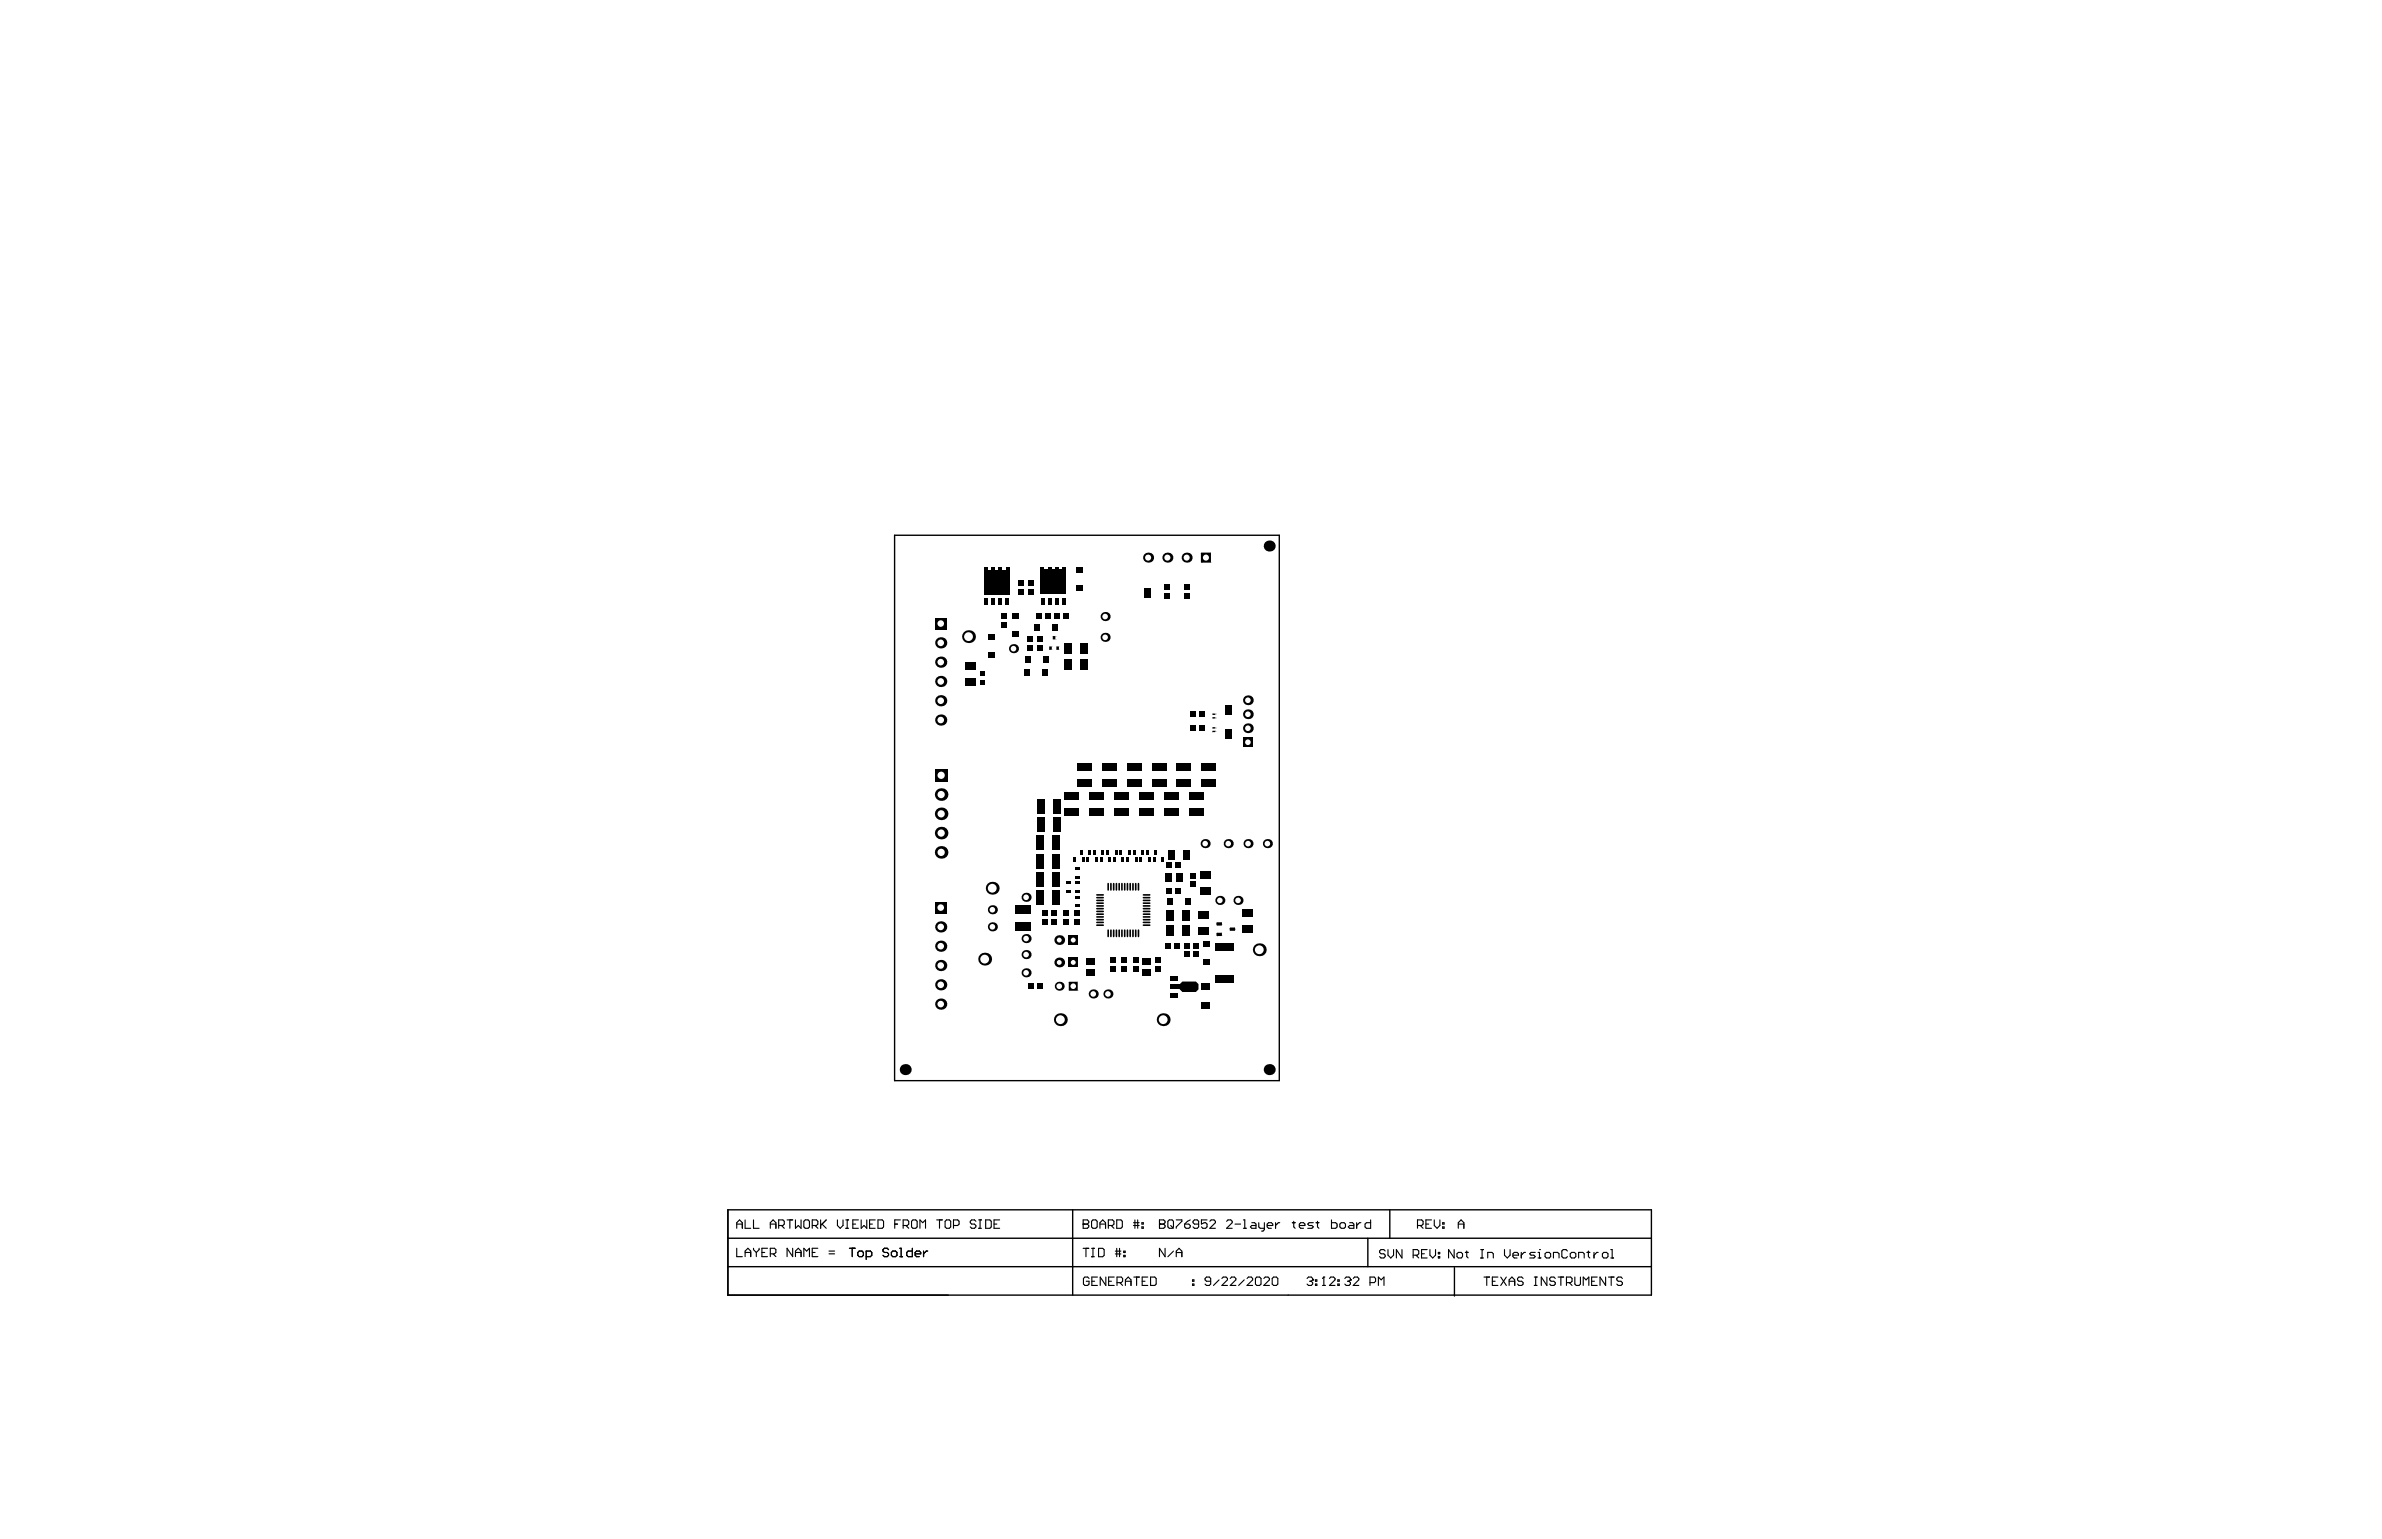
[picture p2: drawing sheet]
<svg xmlns="http://www.w3.org/2000/svg" width="432mm" height="279mm" viewBox="0 0 432 279" stroke-linecap="round" stroke-linejoin="round" font-family="sans-serif">
<path d="M162.2 97.1h69.7v98.8h-69.7zM131.9 219.4v15.4h167.5v-15.4h-167.4v15.4M194.5 219.4v15.4M251.9 219.4v5.1M131.9 229.7h167.4M131.9 224.5h167.5M248 224.5v5.2M263.7 229.8v5.2" fill="none" stroke="#000" stroke-width=".25"/>
<g fill="none" stroke="#000" stroke-width=".2">
<path d="M133.6 222h1M133.6 222.7v-1l.5-.5 .5 .5v1M133.6 226.3v1.6h1M135.1 227.1h1M135.1 221.2v1.5h1M135.1 227.9v-1.1l.5-.5 .5 .5v1.1M136.6 221.2v1.5h1M136.6 226.3v.3l.5 .5M137.1 227.1v.8M137.6 226.3v.3l-.5 .5M138.1 227.1h.5M139.1 226.3h-1v1.6h1"/>
<path d="M139.6 222h1M139.6 227.3h.8l.2-.2v-.5l-.2-.3h-.8v1.6M139.6 222.7v-1l.5-.5 .5 .5v1M140.1 227.3l.5 .6M141.2 222.2h.7l.3-.2v-.6l-.3-.2h-.7v1.5M141.7 222.2l.5 .5M142.7 221.2h1M143.2 221.2v1.5M143.7 226.3v1.6l-1-1.6v1.6M144.2 227.1h1M144.2 221.2v1.5l.5-.5 .5 .5v-1.5M144.2 227.9v-1.1l.5-.5 .5 .5v1.1"/>
<path d="M145.7 221.4l.3-.2h.5l.2 .2v1.1l-.2 .2h-.5l-.3-.2zM145.7 227.9v-1.6l.5 .5 .5-.5v1.6M147.2 227.1h.5M147.2 222.2h.8l.3-.2v-.6l-.3-.2h-.8v1.5M147.7 222.2l.6 .5M148.3 226.3h-1.1v1.6h1.1M148.8 221.2v1.5M149 222l.8 .7M149.8 221.2l-1 1M150.3 227.3h1M150.3 226.8h1M151.8 221.2v1l.5 .5 .5-.5v-1"/>
<path d="M153.3 222.7h.5M153.3 221.2h.5M153.6 221.2v1.5M154 226.3h1M154.5 226.3v1.6M154.6 222h.5M155.5 227.1l.3-.3h.5l.2 .3v.5l-.2 .3h-.5l-.3-.3zM155.6 221.2h-1v1.5h1M156.1 221.2v1.5l.5-.5 .5 .5v-1.5M157 227.9h.8l.2-.3v-.5l-.2-.3h-.8v1.6M157.6 222h.5M158.6 221.2h-1v1.5h1"/>
<path d="M159.2 221.2h.7l.3 .2v1.1l-.3 .2h-.7zM161.1 226.6l-.3-.3h-.5l-.2 .3v.2l.2 .3h.5l.3 .2v.3l-.3 .3h-.5l-.2-.3M161.6 227.1l.2-.3h.5l.3 .3v.5l-.3 .3h-.5l-.2-.3zM162.2 222h.5M163.1 227.9h.5M163.1 226.3h.3v1.6M163.2 221.2h-1v1.5M163.7 222.2h.8l.2-.2v-.6l-.2-.2h-.8v1.5M164.2 222.2l.5 .5M165.2 221.4l.3-.2h.5l.3 .2v1.1l-.3 .2h-.5l-.3-.2zM165.4 226.3v1.6h-.8l-.2-.3v-.5l.2-.3h.8M165.9 227.3h1v-.2l-.2-.3h-.6l-.2 .3v.5l.2 .3h.6"/>
<path d="M166.8 222.7v-1.5l.5 .5 .5-.5v1.5M167.4 226.8v1.1M168.2 226.8h-.3l-.5 .5M169.8 221.2h1M170.3 221.2v1.5M171.3 221.4l.3-.2h.5l.2 .2v1.1l-.2 .2h-.5l-.3-.2zM172.8 222.2h.8l.3-.2v-.6l-.3-.2h-.8v1.5M176.9 221.4l-.3-.2h-.5l-.2 .2v.3l.2 .3h.5l.3 .2v.3l-.3 .2h-.5l-.2-.2M177.4 222.7h.5M177.4 221.2h.5M177.7 221.2v1.5M178.7 221.2h.7l.3 .2v1.1l-.3 .2h-.7z"/>
<path d="M180.2 222h.5M181.2 221.2h-1v1.5h1M196.4 222h.1M196.4 222h.7M196.4 221.2h.7l.3 .2v.3l-.3 .3 .3 .2v.3l-.3 .2h-.7zM196.4 226.3h1M196.9 226.3v1.6M197.4 231.8l-.2-.2h-.5l-.3 .2v1l.3 .3h.5l.2-.3v-.5h-.5M197.9 221.4l.2-.2h.5l.3 .2v1.1l-.3 .2h-.5l-.2-.2zM197.9 227.9h.5M197.9 226.3h.5M197.9 232.3h.5"/>
<path d="M198.1 226.3v1.6M198.9 231.6h-1v1.5h1M199.1 226.3h.8l.3 .3v1l-.3 .3h-.8zM199.4 222h1M199.4 222.7v-1l.5-.5 .5 .5v1M200.5 231.6v1.5l-1.1-1.5v1.5M200.9 222.2h.8l.2-.2v-.6l-.2-.2h-.8v1.5M201 232.3h.5M201.4 222.2l.5 .5M202 231.6h-1v1.5h1M202.2 227.4h1M202.2 226.9h1"/>
<path d="M202.4 221.2h.8l.3 .2v1.1l-.3 .2h-.8zM202.4 226.3v1.6M202.5 232.6h.7l.3-.3v-.5l-.3-.2h-.7v1.5M202.9 226.3v1.6M203 232.6l.5 .5M203.7 226.9h.3v.2h-.3zM203.7 227.6h.3v.3h-.3zM204 232.3h1M204 233.1v-1l.5-.5 .5 .5v1M205.5 222.2h1M205.5 221.7h1M205.5 231.6h1"/>
<path d="M205.7 221.2v1.5M206 231.6v1.5M206.2 221.2v1.5M207 221.7h.3v.3h-.3zM207 222.5h.3v.2h-.3zM207.1 232.3h.5M208.1 231.6h-1v1.5h1M208.6 231.6h.7l.3 .2v1l-.3 .3h-.7zM210.2 222h.1M210.2 222h.7M210.2 221.2h.7l.3 .2v.3l-.3 .3 .3 .2v.3l-.3 .2h-.7zM211.2 226.3v1.6l-1-1.6v1.6"/>
<path d="M211.7 221.4l.3-.2h.5l.2 .2v1.1l-.2 .2h-.5l-.3-.2zM212.2 222.2l.5 .5M212.7 226.9l-1 1M213.2 227.1h1M213.2 221.2h1v.2l-1 1.1v.2M213.2 227.9v-1l.5-.6 .5 .6v1M214.7 222h.8l.3 .2v.3l-.3 .2h-.5l-.3-.2zM215.8 221.2l-.5 .2-.6 .6M216.2 232.8h.2v.3h-.2zM216.2 232.1h.2v.2h-.2zM217.3 222h-.8l-.2-.3v-.3l.2-.2h.5l.3 .2v1.1l-.3 .2h-.5l-.2-.2M218.8 221.2h-1v.8l.5-.3h.3l.2 .3v.5l-.2 .2h-.6l-.2-.2"/>
<path d="M219.3 221.4l.3-.2h.5l.2 .2v.3l-1 1h1M219.5 232.3h-.8l-.2-.2v-.3l.2-.2h.5l.3 .2v1l-.3 .3h-.5l-.2-.3M221 232.1l-1 1M221.5 231.8l.2-.2h.6l.2 .2v.3l-1 1h1M222.4 221.4l.2-.2h.5l.3 .2v.3l-1 1h1M223 231.8l.3-.2h.5l.2 .2v.3l-1 1h1M223.9 222h1M225.4 222.7h.5M225.4 221.2h.2v1.5M225.6 232.1l-1.1 1M226.1 231.8l.2-.2h.5l.3 .2v.3l-1 1h1M226.9 221.7h.5l.3 .3v.7h-.8l-.2-.2 .2-.3h.8"/>
<path d="M227.6 231.8l.2-.2h.5l.3 .2v1l-.3 .3h-.5l-.2-.3zM228.2 221.7v.8l.2 .2h.8M229.1 231.8l.3-.2h.5l.2 .2v.3l-1 1h1M229.2 221.7v1.3l-.3 .2h-.2M229.7 222.2h1v-.2l-.2-.3h-.5l-.3 .3v.5l.3 .2h.5M230.6 231.8l.3-.2h.5l.2 .2v1l-.2 .3h-.5l-.3-.3zM231.2 221.7v1M232 221.7h-.3l-.5 .5M234.3 221.7h.5M234.5 221.4v1.1l.3 .2M235.5 222.2h1.1v-.2l-.3-.3h-.5l-.3 .3v.5l.3 .2h.5M236.9 231.8l.3-.2h.5l.3 .2v.3"/>
<path d="M237.4 232.3h.3M237.7 232.3l.3 .3v.2l-.3 .3h-.5l-.3-.3M238 232.1h.1M238 232.1l-.3 .2M238.1 221.7h-.8l-.2 .3 .2 .2h.5l.3 .3-.3 .2h-.7M238.5 232.8h.2v.3h-.2zM238.5 232.1h.2v.2h-.2zM238.6 221.7h.5M238.8 221.4v1.1l.3 .2M239.7 233.1h.5M240 231.6h.1M240 231.6v1.5"/>
<path d="M240 231.6l-.3 .2M241 231.8l.2-.2h.6l.2 .2v.3l-1 1h1M241.4 221.2v1.5h.7l.3-.2v-.5l-.3-.3h-.7M242.5 232.8h.3v.3h-.3zM242.5 232.1h.3v.2h-.3zM242.9 222l.2-.3h.5l.3 .3v.5l-.3 .2h-.5l-.2-.2zM243.8 231.8l.2-.2h.5l.3 .2v.3M244.3 232.3h.2M244.5 232.3l.3 .3v.2l-.3 .3h-.5l-.2-.3M244.7 221.7h.5l.2 .3v.7h-.7l-.3-.2 .3-.3h.7M244.8 232.1h.1M244.8 232.1l-.3 .2"/>
<path d="M245.3 231.8l.3-.2h.5l.2 .2v.3l-1 1h1M245.9 221.7v1M246.7 221.7h-.3l-.5 .5M248.3 232.6h.8l.3-.3v-.5l-.3-.2h-.8v1.5M248.5 221.2v1.5h-.8l-.2-.2v-.5l.2-.3h.8M249.9 233.1v-1.5l.5 .5 .5-.5v1.5M251.1 226.8l-.3-.2h-.5l-.2 .2v.3l.2 .2h.5l.3 .3v.2l-.3 .3h-.5l-.2-.3M251.6 226.6v1l.5 .5 .5-.5v-1M254.1 226.6v1.5l-1-1.5v1.5M256.2 227.6h.7l.3-.3v-.5l-.3-.2h-.7v1.5M256.7 227.6l.5 .5M257 222.2h.7l.3-.2v-.6l-.3-.2h-.7v1.5"/>
<path d="M257.5 222.2l.5 .5M257.7 227.3h.5M258.5 222h.5M258.7 226.6h-1v1.5h1M259.2 226.6v1l.5 .5 .5-.5v-1M259.5 221.2h-1v1.5h1M260 221.2v1l.5 .5 .5-.5v-1M260.7 227.8h.3v.3h-.3zM260.7 227.1h.3v.2h-.3zM261.5 221.7h.3v.3h-.3zM261.5 222.5h.3v.2h-.3zM263.6 226.6v1.5l-1-1.5v1.5"/>
<path d="M264.1 227.3l.3-.2h.5l.2 .2v.5l-.2 .3h-.5l-.3-.3zM264.4 222.7v-1l.5-.5 .5 .5v1M264.4 222h1M265.6 227.1h.5M265.9 226.8v1l.2 .3M268.4 228.1h.5M268.4 226.6h.5M268.7 226.6v1.5M269 231.6h1M269.5 231.6v1.5M269.7 228.1v-1h.7l.3 .2v.8M270.5 232.3h.5"/>
<path d="M271.5 231.6h-1v1.5h1M272 231.6l1.1 1.5M272.7 226.6v1l.5 .5 .5-.5v-1M273.1 231.6l-1.1 1.5M273.6 232.3h1M273.6 233.1v-1l.5-.5 .5 .5v1M274.3 227.6h1v-.3l-.3-.2h-.5l-.2 .2v.5l.2 .3h.5M275.8 227.1v1M276.1 231.8l-.2-.2h-.6l-.2 .2v.3l.2 .2h.6l.2 .3v.2l-.2 .3h-.6l-.2-.3M276.5 227.1h-.2l-.5 .5M278.1 231.6h.5M278.1 233.1h.5"/>
<path d="M278.3 227.1h-.8l-.2 .2 .2 .3h.6l.2 .2-.2 .3h-.8M278.4 231.6v1.5M278.8 228.1h.5M278.8 227.1h.3v1M279.1 226.6h.1M280.3 227.1h.5l.3 .2v.5l-.3 .3h-.5l-.2-.3v-.5zM280.4 231.6v1.5l-1-1.5v1.5M281.6 228.1v-1h.8l.2 .2v.8M281.9 231.8l-.2-.2h-.5l-.3 .2v.3l.3 .2h.5l.2 .3v.2l-.2 .3h-.5l-.3-.3M282.4 231.6h1.1M282.9 231.6v1.5M284 232.6h.7l.3-.3v-.5l-.3-.2h-.7v1.5"/>
<path d="M284.1 226.8l-.2-.2h-.5l-.3 .2v1l.3 .3h.5l.2-.3M284.5 232.6l.5 .5M284.9 227.1h.5l.3 .2v.5l-.3 .3h-.5l-.3-.3v-.5zM285.5 231.6v1.2l.2 .3h.5l.3-.3v-1.2M286.2 228.1v-1h.7l.3 .2v.8M287 233.1v-1.5l.5 .5 .5-.5v1.5M287.7 227.1h.5M287.9 226.8v1l.3 .3M288.5 232.3h.5M289 227.1v1M289.5 231.6h-1v1.5h1M289.7 227.1h-.2l-.5 .5"/>
<path d="M290.5 227.3l.2-.2h.5l.3 .2v.5l-.3 .3h-.5l-.2-.3zM291.1 231.6v1.5l-1.1-1.5v1.5M291.6 231.6h1M292 228.1h.5M292 226.6h.2v1.5M292.1 231.6v1.5M294.1 231.8l-.3-.2h-.5l-.2 .2v.3l.2 .2h.5l.3 .3v.2l-.3 .3h-.5l-.2-.3"/>
</g>
<g fill="#000">
<path d="M207.3 106.6h1.3v1.7h-1.3zM222 132.2h1.3v1.7h-1.3zM222 127.9h1.3v1.7h-1.3z"/>
<circle cx="183.7" cy="117.6" r=".82"/>
</g>
<circle cx="183.7" cy="117.6" r=".51" fill="#fff"/>
<circle cx="226.2" cy="153" r=".82" fill="#000"/>
<circle cx="226.2" cy="153" r=".51" fill="#fff"/>
<path d="M225.3 133.7h1.8v1.8h-1.8z" fill-rule="evenodd" fill="#000"/>
<circle cx="226.2" cy="134.6" r=".51" fill="#fff"/>
<circle cx="226.2" cy="132" r=".89" fill="#000"/>
<circle cx="226.2" cy="132" r=".51" fill="#fff"/>
<circle cx="226.2" cy="127" r=".89" fill="#000"/>
<circle cx="226.2" cy="127" r=".51" fill="#fff"/>
<circle cx="226.2" cy="129.5" r=".89" fill="#000"/>
<circle cx="226.2" cy="129.5" r=".51" fill="#fff"/>
<circle cx="186" cy="173.1" r=".82" fill="#000"/>
<circle cx="186" cy="173.1" r=".51" fill="#fff"/>
<circle cx="186" cy="162.7" r=".82" fill="#000"/>
<circle cx="186" cy="162.7" r=".51" fill="#fff"/>
<circle cx="175.6" cy="115.4" r="1.17" fill="#000"/>
<circle cx="175.6" cy="115.4" r=".8" fill="#fff"/>
<circle cx="186" cy="176.4" r=".82" fill="#000"/>
<circle cx="186" cy="176.4" r=".51" fill="#fff"/>
<circle cx="192.2" cy="184.9" r="1.17" fill="#000"/>
<circle cx="192.2" cy="184.9" r=".8" fill="#fff"/>
<path d="M193.7 173.6h1.7v1.8h-1.7z" fill-rule="evenodd" fill="#000"/>
<circle cx="194.6" cy="174.5" r=".44" fill="#fff"/>
<circle cx="192" cy="174.5" r=".89" fill="#000"/>
<circle cx="192" cy="174.5" r=".44" fill="#fff"/>
<circle cx="198.2" cy="180.2" r=".82" fill="#000"/>
<circle cx="198.2" cy="180.2" r=".51" fill="#fff"/>
<circle cx="200.8" cy="180.2" r=".82" fill="#000"/>
<circle cx="200.8" cy="180.2" r=".51" fill="#fff"/>
<circle cx="200.3" cy="115.6" r=".82" fill="#000"/>
<circle cx="200.3" cy="115.6" r=".51" fill="#fff"/>
<circle cx="200.3" cy="111.8" r=".82" fill="#000"/>
<circle cx="200.3" cy="111.8" r=".51" fill="#fff"/>
<circle cx="208.1" cy="101.1" r=".91" fill="#000"/>
<circle cx="208.1" cy="101.1" r=".55" fill="#fff"/>
<circle cx="218.5" cy="153" r=".82" fill="#000"/>
<circle cx="218.5" cy="153" r=".51" fill="#fff"/>
<circle cx="215.1" cy="101.1" r=".91" fill="#000"/>
<circle cx="215.1" cy="101.1" r=".55" fill="#fff"/>
<path d="M217.7 100.3l.1-.1h1.6l.1 .1v1.6l-.1 .1h-1.6l-.1-.1z" fill-rule="evenodd" fill="#000"/>
<g fill="#000">
<path d="M217.8 101.9v.1zM217.7 101.9l.1 .1z"/>
<path d="M217.7 100.3h.1zM217.7 100.2l.1 .1z"/>
<path d="M219.4 101.9h.1zM219.4 101.9h.1l-.1 .1z"/>
<path d="M219.4 100.2v.1zM219.4 100.2l.1 .1z"/>
</g>
<circle cx="218.6" cy="101.1" r=".55" fill="#fff"/>
<circle cx="222.6" cy="153" r=".82" fill="#000"/>
<circle cx="222.6" cy="153" r=".51" fill="#fff"/>
<circle cx="229.7" cy="153" r=".82" fill="#000"/>
<circle cx="229.7" cy="153" r=".51" fill="#fff"/>
<circle cx="186" cy="170.2" r=".82" fill="#000"/>
<circle cx="186" cy="170.2" r=".51" fill="#fff"/>
<circle cx="192" cy="178.8" r=".81" fill="#000"/>
<circle cx="192" cy="178.8" r=".51" fill="#fff"/>
<path d="M193.7 178.1l.2-.1h1.3l.2 .1v1.4l-.2 .1h-1.3l-.2-.1z" fill-rule="evenodd" fill="#000"/>
<g fill="#000">
<path d="M193.9 179.5v.1zM193.7 179.5l.2 .1z"/>
<path d="M193.7 178.1h.2zM193.8 178l.1 .1z"/>
<path d="M195.2 179.5h.2zM195.2 179.5h.2l-.2 .1z"/>
<path d="M195.2 178v.1zM195.2 178l.2 .1z"/>
</g>
<circle cx="194.6" cy="178.8" r=".51" fill="#fff"/>
<path d="M193.7 169.6h1.7v1.7h-1.7z" fill-rule="evenodd" fill="#000"/>
<circle cx="194.6" cy="170.5" r=".44" fill="#fff"/>
<circle cx="192" cy="170.5" r=".89" fill="#000"/>
<circle cx="192" cy="170.5" r=".44" fill="#fff"/>
<circle cx="221.1" cy="163.3" r=".82" fill="#000"/>
<circle cx="221.1" cy="163.3" r=".51" fill="#fff"/>
<circle cx="224.4" cy="163.3" r=".82" fill="#000"/>
<circle cx="224.4" cy="163.3" r=".51" fill="#fff"/>
<circle cx="179.9" cy="165" r=".82" fill="#000"/>
<circle cx="179.9" cy="165" r=".51" fill="#fff"/>
<circle cx="170.5" cy="182.1" r="1.01" fill="#000"/>
<circle cx="170.5" cy="182.1" r=".6" fill="#fff"/>
<circle cx="170.5" cy="175.1" r="1.01" fill="#000"/>
<circle cx="170.5" cy="175.1" r=".6" fill="#fff"/>
<circle cx="178.5" cy="173.9" r="1.17" fill="#000"/>
<circle cx="178.5" cy="173.9" r=".8" fill="#fff"/>
<circle cx="170.5" cy="168.1" r="1.01" fill="#000"/>
<circle cx="170.5" cy="168.1" r=".6" fill="#fff"/>
<path d="M169.5 163.6h2v2h-2z" fill-rule="evenodd" fill="#000"/>
<circle cx="170.5" cy="164.6" r=".6" fill="#fff"/>
<circle cx="179.9" cy="168.1" r=".82" fill="#000"/>
<circle cx="179.9" cy="168.1" r=".51" fill="#fff"/>
<circle cx="179.9" cy="161.1" r="1.17" fill="#000"/>
<circle cx="179.9" cy="161.1" r=".8" fill="#fff"/>
<circle cx="170.6" cy="151.1" r="1.14" fill="#000"/>
<circle cx="170.6" cy="151.1" r=".66" fill="#fff"/>
<path d="M169.5 139.4h2.2v2.3h-2.2z" fill-rule="evenodd" fill="#000"/>
<circle cx="170.6" cy="140.6" r=".66" fill="#fff"/>
<circle cx="170.6" cy="144.1" r="1.14" fill="#000"/>
<circle cx="170.6" cy="144.1" r=".66" fill="#fff"/>
<circle cx="170.5" cy="123.6" r="1.01" fill="#000"/>
<circle cx="170.5" cy="123.6" r=".6" fill="#fff"/>
<circle cx="170.5" cy="127.1" r="1.01" fill="#000"/>
<circle cx="170.5" cy="127.1" r=".6" fill="#fff"/>
<circle cx="170.5" cy="116.6" r="1.01" fill="#000"/>
<circle cx="170.5" cy="116.6" r=".6" fill="#fff"/>
<circle cx="170.5" cy="120.1" r="1.01" fill="#000"/>
<circle cx="170.5" cy="120.1" r=".6" fill="#fff"/>
<path d="M169.5 112h2v2.1h-2z" fill-rule="evenodd" fill="#000"/>
<circle cx="170.5" cy="113.1" r=".6" fill="#fff"/>
<circle cx="210.9" cy="184.9" r="1.17" fill="#000"/>
<circle cx="210.9" cy="184.9" r=".8" fill="#fff"/>
<circle cx="211.6" cy="101.1" r=".91" fill="#000"/>
<circle cx="211.6" cy="101.1" r=".55" fill="#fff"/>
<circle cx="228.3" cy="172.2" r="1.17" fill="#000"/>
<circle cx="228.3" cy="172.2" r=".8" fill="#fff"/>
<circle cx="170.5" cy="178.6" r="1.01" fill="#000"/>
<circle cx="170.5" cy="178.6" r=".6" fill="#fff"/>
<circle cx="170.6" cy="147.6" r="1.14" fill="#000"/>
<circle cx="170.6" cy="147.6" r=".66" fill="#fff"/>
<circle cx="170.6" cy="154.5" r="1.14" fill="#000"/>
<circle cx="170.6" cy="154.5" r=".66" fill="#fff"/>
<circle cx="170.5" cy="171.6" r="1.01" fill="#000"/>
<circle cx="170.5" cy="171.6" r=".6" fill="#fff"/>
<circle cx="170.5" cy="130.6" r="1.01" fill="#000"/>
<circle cx="170.5" cy="130.6" r=".6" fill="#fff"/>
<g fill="#000">
<path d="M178.3 102.9h.7v.5h-.7z" fill-rule="evenodd"/>
<path d="M178.5 108.5h.6v1.2h-.6z" fill-rule="evenodd"/>
<path d="M179.7 102.9h.7v.5h-.7z" fill-rule="evenodd"/>
<path d="M179.7 108.5h.7v1.2h-.7z" fill-rule="evenodd"/>
<path d="M179.2 115h1.2v.9h-1.2z" fill-rule="evenodd"/>
<path d="M179.2 118.2h1.2v.9h-1.2z" fill-rule="evenodd"/>
<path d="M181 108.5h.6v1.2h-.6z" fill-rule="evenodd"/>
<path d="M181 102.9h.7v.5h-.7z" fill-rule="evenodd"/>
<path d="M181.6 112.7h.9v1h-.9z" fill-rule="evenodd"/>
<path d="M181.6 111.1h.9v1h-.9z" fill-rule="evenodd"/>
<path d="M182.3 108.5h.6v1.2h-.6z" fill-rule="evenodd"/>
<path d="M182.3 102.9h.7v.5h-.7z" fill-rule="evenodd"/>
<path d="M178.3 103.4h4.7v4.5h-4.7z" fill-rule="evenodd"/>
<path d="M183.5 114.5h1.2v.9h-1.2z" fill-rule="evenodd"/>
<path d="M183.5 111.2h1.2v.9h-1.2z" fill-rule="evenodd"/>
<path d="M184.6 105.3h1v1h-1z" fill-rule="evenodd"/>
<path d="M184.6 106.9h1v1h-1z" fill-rule="evenodd"/>
<path d="M186.2 115.3h.9v1h-.9z" fill-rule="evenodd"/>
<path d="M186.2 116.9h.9v1h-.9z" fill-rule="evenodd"/>
<path d="M186.4 105.3h1v1h-1z" fill-rule="evenodd"/>
<path d="M186.4 106.9h1v1h-1z" fill-rule="evenodd"/>
<path d="M187.6 113.2h.9v1.2h-.9z" fill-rule="evenodd"/>
<path d="M187.9 111.2h1v.9h-1z" fill-rule="evenodd"/>
<path d="M188.1 115.3h.9v1h-.9z" fill-rule="evenodd"/>
<path d="M188.1 116.9h.9v1h-.9z" fill-rule="evenodd"/>
<path d="M188.6 102.8h.7v.5h-.7z" fill-rule="evenodd"/>
<path d="M188.7 108.4h.7v1.2h-.7z" fill-rule="evenodd"/>
<path d="M189.5 111.2h1v.9h-1z" fill-rule="evenodd"/>
<path d="M189.9 102.8h.7v.5h-.7z" fill-rule="evenodd"/>
<path d="M190 108.4h.6v1.2h-.6z" fill-rule="evenodd"/>
<path d="M190.2 117.2l.5 .1-.1 .5h-.4z" fill-rule="evenodd"/>
<path d="M190.9 113.2h.9v1.2h-.9z" fill-rule="evenodd"/>
<path d="M190.8 115.4h.5v.5h-.5z" fill-rule="evenodd"/>
<path d="M191.2 108.4h.7v1.2h-.7z" fill-rule="evenodd"/>
<path d="M191.3 102.8h.7v.5h-.7z" fill-rule="evenodd"/>
<path d="M191.5 117.2l.5 .1-.1 .5h-.4z" fill-rule="evenodd"/>
<path d="M191.2 111.2h1v.9h-1z" fill-rule="evenodd"/>
<path d="M193 116.6h1.3v1.8h-1.3z" fill-rule="evenodd"/>
<path d="M192.5 108.4h.7v1.2h-.7z" fill-rule="evenodd"/>
<path d="M192.6 102.8h.7v.5h-.7z" fill-rule="evenodd"/>
<path d="M188.6 103.3h4.7v4.5h-4.7z" fill-rule="evenodd"/>
<path d="M192.8 111.2h1v.9h-1z" fill-rule="evenodd"/>
<path d="M195.9 116.6h1.3v1.8h-1.3z" fill-rule="evenodd"/>
<path d="M195.2 106.2h1.2v.9h-1.2z" fill-rule="evenodd"/>
<path d="M195.2 102.9h1.2v.9h-1.2z" fill-rule="evenodd"/>
<path d="M207.8 107.6h.3v.5h-.3z" fill-rule="evenodd"/>
<path d="M207.8 106.8h.3v.5h-.3z" fill-rule="evenodd"/>
<path d="M211.1 107.5h1v1h-1z" fill-rule="evenodd"/>
<path d="M211.1 105.9h1v1h-1z" fill-rule="evenodd"/>
<path d="M214.6 107.5h1v1h-1z" fill-rule="evenodd"/>
<path d="M214.6 105.9h1v1h-1z" fill-rule="evenodd"/>
<path d="M174.9 123.1h1.9v1.3h-1.9z" fill-rule="evenodd"/>
<path d="M174.9 120.2h1.9v1.3h-1.9z" fill-rule="evenodd"/>
<path d="M177.6 121.7h.8v.8h-.8z" fill-rule="evenodd"/>
<path d="M177.6 123.3h.8v.8h-.8z" fill-rule="evenodd"/>
<path d="M185.6 121.3h.9v1.2h-.9z" fill-rule="evenodd"/>
<path d="M185.8 118.9h.9v1.2h-.9z" fill-rule="evenodd"/>
<path d="M188.9 121.3h.9v1.2h-.9z" fill-rule="evenodd"/>
<path d="M189.1 118.9h.9v1.2h-.9z" fill-rule="evenodd"/>
<path d="M193 119.6h1.3v1.8h-1.3z" fill-rule="evenodd"/>
<path d="M195.2 138.5h2.7v1.3h-2.7z" fill-rule="evenodd"/>
<path d="M195.9 119.6h1.3v1.8h-1.3z" fill-rule="evenodd"/>
<path d="M199.7 138.5h2.7v1.3h-2.7z" fill-rule="evenodd"/>
<path d="M204.2 138.5h2.7v1.3h-2.7z" fill-rule="evenodd"/>
<path d="M208.8 138.5h2.7v1.3h-2.7z" fill-rule="evenodd"/>
<path d="M213.3 138.5h2.7v1.3h-2.7z" fill-rule="evenodd"/>
<path d="M215.7 131.5h1v.9h-1z" fill-rule="evenodd"/>
<path d="M215.7 129h1v1h-1z" fill-rule="evenodd"/>
<path d="M217.3 131.5h1v.9h-1z" fill-rule="evenodd"/>
<path d="M217.3 129h1v1h-1z" fill-rule="evenodd"/>
<path d="M219.9 131.8h.4v.2l-.4 .1z" fill-rule="evenodd"/>
<path d="M219.9 132.5h.4v.2h-.4z" fill-rule="evenodd"/>
<path d="M219.9 130h.4v.2l-.4 .1z" fill-rule="evenodd"/>
<path d="M219.9 129.4h.4v.2h-.4z" fill-rule="evenodd"/>
<path d="M217.8 138.5h2.7v1.3h-2.7z" fill-rule="evenodd"/>
<path d="M222.5 132.4h.3v.5h-.3z" fill-rule="evenodd"/>
<path d="M222.5 133.2h.3v.5h-.3z" fill-rule="evenodd"/>
<path d="M222.5 128.1h.3v.5h-.3z" fill-rule="evenodd"/>
<path d="M222.5 128.9h.3v.5h-.3z" fill-rule="evenodd"/>
<path d="M188 151.5h1.3v2.7h-1.3z" fill-rule="evenodd"/>
<path d="M188 154.8h1.3v2.7h-1.3z" fill-rule="evenodd"/>
<path d="M188 148.2h1.3v2.7h-1.3z" fill-rule="evenodd"/>
<path d="M188 144.9h1.3v2.7h-1.3z" fill-rule="evenodd"/>
<path d="M190.9 151.5h1.3v2.7h-1.3z" fill-rule="evenodd"/>
<path d="M190.9 154.8h1.3v2.7h-1.3z" fill-rule="evenodd"/>
<path d="M190.9 148.2h1.3v2.7h-1.3z" fill-rule="evenodd"/>
<path d="M190.9 144.9h1.3v2.7h-1.3z" fill-rule="evenodd"/>
<path d="M193 143.7h2.7v1.3h-2.7z" fill-rule="evenodd"/>
<path d="M193 146.6h2.7v1.3h-2.7z" fill-rule="evenodd"/>
<path d="M194.9 158.8h.9v.5h-.9z" fill-rule="evenodd"/>
<path d="M194.9 157.3h.9v.5h-.9z" fill-rule="evenodd"/>
<path d="M194.9 159.8h.9v.5h-.9z" fill-rule="evenodd"/>
<path d="M194.6 155.4h.5v.8h-.5z" fill-rule="evenodd"/>
<path d="M195.2 141.4h2.7v1.3h-2.7z" fill-rule="evenodd"/>
<path d="M195.8 154.1h.5v.9h-.5z" fill-rule="evenodd"/>
<path d="M196.1 155.4h.5v.8h-.5z" fill-rule="evenodd"/>
<path d="M197 155.4h.5v.8h-.5z" fill-rule="evenodd"/>
<path d="M197.5 143.7h2.7v1.3h-2.7z" fill-rule="evenodd"/>
<path d="M197.5 146.6h2.7v1.3h-2.7z" fill-rule="evenodd"/>
<path d="M197.3 154.1h.5v.9h-.5z" fill-rule="evenodd"/>
<path d="M198.2 154.1h.5v.9h-.5z" fill-rule="evenodd"/>
<path d="M198.5 155.4h.5v.8h-.5z" fill-rule="evenodd"/>
<path d="M199.7 141.4h2.7v1.3h-2.7z" fill-rule="evenodd"/>
<path d="M199.4 155.4h.5v.8h-.5z" fill-rule="evenodd"/>
<path d="M199.7 154.1h.5v.9h-.5z" fill-rule="evenodd"/>
<path d="M200.6 154.1h.5v.9h-.5z" fill-rule="evenodd"/>
<path d="M200.9 155.4h.5v.8h-.5z" fill-rule="evenodd"/>
<path d="M202 143.7h2.7v1.3h-2.7z" fill-rule="evenodd"/>
<path d="M202 146.6h2.7v1.3h-2.7z" fill-rule="evenodd"/>
<path d="M201.8 155.4h.5v.8h-.5z" fill-rule="evenodd"/>
<path d="M202.1 154.1h.5v.9h-.5z" fill-rule="evenodd"/>
<path d="M203 154.1h.5v.9h-.5z" fill-rule="evenodd"/>
<path d="M203.3 155.4h.5v.8h-.5z" fill-rule="evenodd"/>
<path d="M204.2 141.4h2.7v1.3h-2.7z" fill-rule="evenodd"/>
<path d="M204.2 155.4h.5v.8h-.5z" fill-rule="evenodd"/>
<path d="M204.5 154.1h.5v.9h-.5z" fill-rule="evenodd"/>
<path d="M205.4 154.1h.5v.9h-.5z" fill-rule="evenodd"/>
<path d="M205.7 155.4h.5v.8h-.5z" fill-rule="evenodd"/>
<path d="M206.5 143.7h2.7v1.3h-2.7z" fill-rule="evenodd"/>
<path d="M206.5 146.6h2.7v1.3h-2.7z" fill-rule="evenodd"/>
<path d="M206.6 155.4h.5v.8h-.5z" fill-rule="evenodd"/>
<path d="M206.9 154.1h.5v.9h-.5z" fill-rule="evenodd"/>
<path d="M207.8 154.1h.5v.9h-.5z" fill-rule="evenodd"/>
<path d="M208.1 155.4h.5v.8h-.5z" fill-rule="evenodd"/>
<path d="M208.8 141.4h2.7v1.3h-2.7z" fill-rule="evenodd"/>
<path d="M209 155.4h.5v.8h-.5z" fill-rule="evenodd"/>
<path d="M209.3 154.1h.5v.9h-.5z" fill-rule="evenodd"/>
<path d="M210.5 155.4h.5v.8h-.5z" fill-rule="evenodd"/>
<path d="M211 143.7h2.7v1.3h-2.7z" fill-rule="evenodd"/>
<path d="M211 146.6h2.7v1.3h-2.7z" fill-rule="evenodd"/>
<path d="M211.2 158.2h1.3v1.6h-1.3z" fill-rule="evenodd"/>
<path d="M211.5 156.4h1v1h-1z" fill-rule="evenodd"/>
<path d="M211.8 154.1h1.1v1.8h-1.1z" fill-rule="evenodd"/>
<path d="M213.1 156.4h1v1h-1z" fill-rule="evenodd"/>
<path d="M213.3 158.2h1.2v1.6h-1.2z" fill-rule="evenodd"/>
<path d="M213.3 141.4h2.7v1.3h-2.7z" fill-rule="evenodd"/>
<path d="M214.5 154.1h1.1v1.8h-1.1z" fill-rule="evenodd"/>
<path d="M215.5 143.7h2.7v1.3h-2.7z" fill-rule="evenodd"/>
<path d="M215.5 146.6h2.7v1.3h-2.7z" fill-rule="evenodd"/>
<path d="M215.8 158.3h1v1h-1z" fill-rule="evenodd"/>
<path d="M217.7 158.1h1.8v1.3h-1.8z" fill-rule="evenodd"/>
<path d="M217.8 141.4h2.7v1.3h-2.7z" fill-rule="evenodd"/>
<path d="M186.4 178.3h1v1h-1z" fill-rule="evenodd"/>
<path d="M184.1 164.2h2.8v1.5h-2.8z" fill-rule="evenodd"/>
<path d="M184.1 167.3h2.8v1.5h-2.8z" fill-rule="evenodd"/>
<path d="M188 178.3h1v1h-1z" fill-rule="evenodd"/>
<path d="M188 158.1h1.3v2.7h-1.3z" fill-rule="evenodd"/>
<path d="M188 161.4h1.3v2.7h-1.3z" fill-rule="evenodd"/>
<path d="M189 166.7h1v1h-1z" fill-rule="evenodd"/>
<path d="M189 165.1h1v1h-1z" fill-rule="evenodd"/>
<path d="M190.6 166.7h1v1h-1z" fill-rule="evenodd"/>
<path d="M190.6 165.1h1v1h-1z" fill-rule="evenodd"/>
<path d="M190.9 158.1h1.3v2.7h-1.3z" fill-rule="evenodd"/>
<path d="M190.9 161.4h1.3v2.7h-1.3z" fill-rule="evenodd"/>
<path d="M192.8 166.7h1v1h-1z" fill-rule="evenodd"/>
<path d="M192.8 165.1h1v1h-1z" fill-rule="evenodd"/>
<path d="M193.3 159.8h.9v.5h-.9z" fill-rule="evenodd"/>
<path d="M193.3 161.3h.9v.5h-.9z" fill-rule="evenodd"/>
<path d="M194.8 166.7h.9v1h-.9z" fill-rule="evenodd"/>
<path d="M194.8 165.1h.9v1h-.9z" fill-rule="evenodd"/>
<path d="M194.9 164h.9v.5h-.9z" fill-rule="evenodd"/>
<path d="M194.9 162.5h.9v.5h-.9z" fill-rule="evenodd"/>
<path d="M194.9 161.3h.9v.5h-.9z" fill-rule="evenodd"/>
<path d="M196.9 175.7h1.6v1.2h-1.6z" fill-rule="evenodd"/>
<path d="M196.9 173.6h1.6v1.3h-1.6z" fill-rule="evenodd"/>
<path d="M201.3 175.2h.9v1h-.9z" fill-rule="evenodd"/>
<path d="M201.3 173.6h.9v1h-.9z" fill-rule="evenodd"/>
<path d="M203.3 175.2h1v1h-1z" fill-rule="evenodd"/>
<path d="M203.3 173.6h1v1h-1z" fill-rule="evenodd"/>
<path d="M205.4 175.2h.9v1h-.9z" fill-rule="evenodd"/>
<path d="M205.4 173.6h.9v1h-.9z" fill-rule="evenodd"/>
<path d="M207.1 175.7h1.6v1.2h-1.6z" fill-rule="evenodd"/>
<path d="M207.1 173.6h1.6v1.3h-1.6z" fill-rule="evenodd"/>
<path d="M209.5 173.6h.9v1h-.9z" fill-rule="evenodd"/>
<path d="M209.5 175.2h.9v1h-.9z" fill-rule="evenodd"/>
<path d="M211.4 161h1v1h-1z" fill-rule="evenodd"/>
<path d="M211.5 165.1h1.3v1.9h-1.3z" fill-rule="evenodd"/>
<path d="M212.1 178.5h1.8v.9h-1.8z" fill-rule="evenodd"/>
<path d="M212.1 177h1.4v.9h-1.4z" fill-rule="evenodd"/>
<path d="M211.3 171h1v.9h-1z" fill-rule="evenodd"/>
<path d="M211.7 162.9h.9v1.2h-.9z" fill-rule="evenodd"/>
<path d="M211.5 167.8h1.3v1.9h-1.3z" fill-rule="evenodd"/>
<path d="M213 161h1v1h-1z" fill-rule="evenodd"/>
<path d="M213.9 178.4l.4-.4h2.5l.5 .4v1l-.5 .5h-2.5l-.4-.5z" fill-rule="evenodd"/>
<path d="M212.9 171h1v.9h-1z" fill-rule="evenodd"/>
<path d="M214.4 165.1h1.3v1.9h-1.3z" fill-rule="evenodd"/>
<path d="M214.6 172.5h1v1h-1z" fill-rule="evenodd"/>
<path d="M214.6 170.9h1v1h-1z" fill-rule="evenodd"/>
<path d="M214.4 167.8h1.3v1.9h-1.3z" fill-rule="evenodd"/>
<path d="M215 162.9h.9v1.2h-.9z" fill-rule="evenodd"/>
<path d="M215.8 159.9h1v1h-1z" fill-rule="evenodd"/>
<path d="M216.3 172.5h.9v1h-.9z" fill-rule="evenodd"/>
<path d="M216.3 170.9h.9v1h-.9z" fill-rule="evenodd"/>
<path d="M217.3 168.1h1.8v1.3h-1.8z" fill-rule="evenodd"/>
<path d="M217.3 165.2h1.8v1.3h-1.8z" fill-rule="evenodd"/>
<path d="M217.8 178.4h1.6v1.1h-1.6z" fill-rule="evenodd"/>
<path d="M218.2 173.9h1.2v1h-1.2z" fill-rule="evenodd"/>
<path d="M218.2 170.7h1.2v.9h-1.2z" fill-rule="evenodd"/>
<path d="M217.7 161h1.8v1.3h-1.8z" fill-rule="evenodd"/>
<path d="M220.7 169.1h.7l.1 .2v.3l-.1 .1h-.7l-.2-.1v-.3z" fill-rule="evenodd"/>
<path d="M220.7 167.2h.7l.1 .2v.3l-.1 .1h-.7l-.2-.1v-.3z" fill-rule="evenodd"/>
<path d="M223.1 168.2h.7l.1 .1v.3l-.1 .2h-.7l-.2-.2v-.3z" fill-rule="evenodd"/>
<path d="M220.3 176.9h3.4v1.3h-3.4z" fill-rule="evenodd"/>
<path d="M220.3 171h3.4v1.3h-3.4z" fill-rule="evenodd"/>
<path d="M225.2 164.9h1.8v1.3h-1.8z" fill-rule="evenodd"/>
<path d="M225.2 167.8h1.8v1.3h-1.8z" fill-rule="evenodd"/>
<path d="M212.1 180h1.4v.9h-1.4z" fill-rule="evenodd"/>
<path d="M217.8 181.8h1.6v1.1h-1.6z" fill-rule="evenodd"/>
</g>
<g fill="none" stroke="#000" stroke-width=".3">
<path d="M198.8 167.3h1.2M198.8 166.8h1.2M198.8 166.3h1.2M198.8 165.3h1.2M198.8 164.8h1.2M198.8 164.3h1.2M198.8 163.3h1.2M198.8 162.8h1.2M198.8 162.3h1.2M198.8 167.8h1.2M198.8 165.8h1.2M198.8 163.8h1.2"/>
<path d="M200.9 160.2v1.2M200.9 168.7v1.1M201.4 160.2v1.2M201.4 168.7v1.1M201.9 160.2v1.2M201.9 168.7v1.1M202.4 160.2v1.2M202.4 168.7v1.1M202.9 160.2v1.2M202.9 168.7v1.1M203.4 160.2v1.2M203.4 168.7v1.1"/>
<path d="M203.9 160.2v1.2M203.9 168.7v1.1M204.4 160.2v1.2M204.4 168.7v1.1M204.9 160.2v1.2M204.9 168.7v1.1M205.4 160.2v1.2M205.4 168.7v1.1M205.9 160.2v1.2M205.9 168.7v1.1M206.4 160.2v1.2M206.4 168.7v1.1"/>
<path d="M207.3 167.3h1.1M207.3 166.8h1.1M207.3 166.3h1.1M207.3 165.3h1.1M207.3 164.8h1.1M207.3 164.3h1.1M207.3 163.3h1.1M207.3 162.8h1.1M207.3 162.3h1.1M207.3 167.8h1.1M207.3 165.8h1.1M207.3 163.8h1.1"/>
</g>
<g fill="#000">
<path d="M220.5 169.3h.2zM220.6 169.2l.1-.1v.2h-.2z"/>
<path d="M220.7 169.6v.1zM220.5 169.6h.2v.1z"/>
<path d="M220.5 167.4h.2zM220.6 167.3l.1-.1v.2h-.2z"/>
<path d="M220.7 167.7v.1zM220.5 167.7h.2v.1z"/>
<path d="M221.4 169.6h.1zM221.4 169.6h.1l-.1 .1z"/>
<path d="M221.4 169.1v.2zM221.4 169.1l.1 .2h-.1z"/>
<path d="M221.4 167.7h.1zM221.4 167.7h.1v.1h-.1z"/>
<path d="M221.4 167.2v.2zM221.4 167.2l.1 .2h-.1z"/>
<path d="M222.9 168.3h.2zM223 168.2h.1v.1h-.2z"/>
<path d="M223.1 168.6v.2zM222.9 168.6h.2v.2z"/>
<path d="M223.8 168.6h.1zM223.8 168.6h.1l-.1 .2z"/>
<path d="M223.8 168.2v.1zM223.8 168.2l.1 .1h-.1z"/>
<circle cx="230.1" cy="99" r="1"/>
<circle cx="164.1" cy="193.9" r="1"/>
<circle cx="230.1" cy="193.9" r="1"/>
</g>
</svg>
